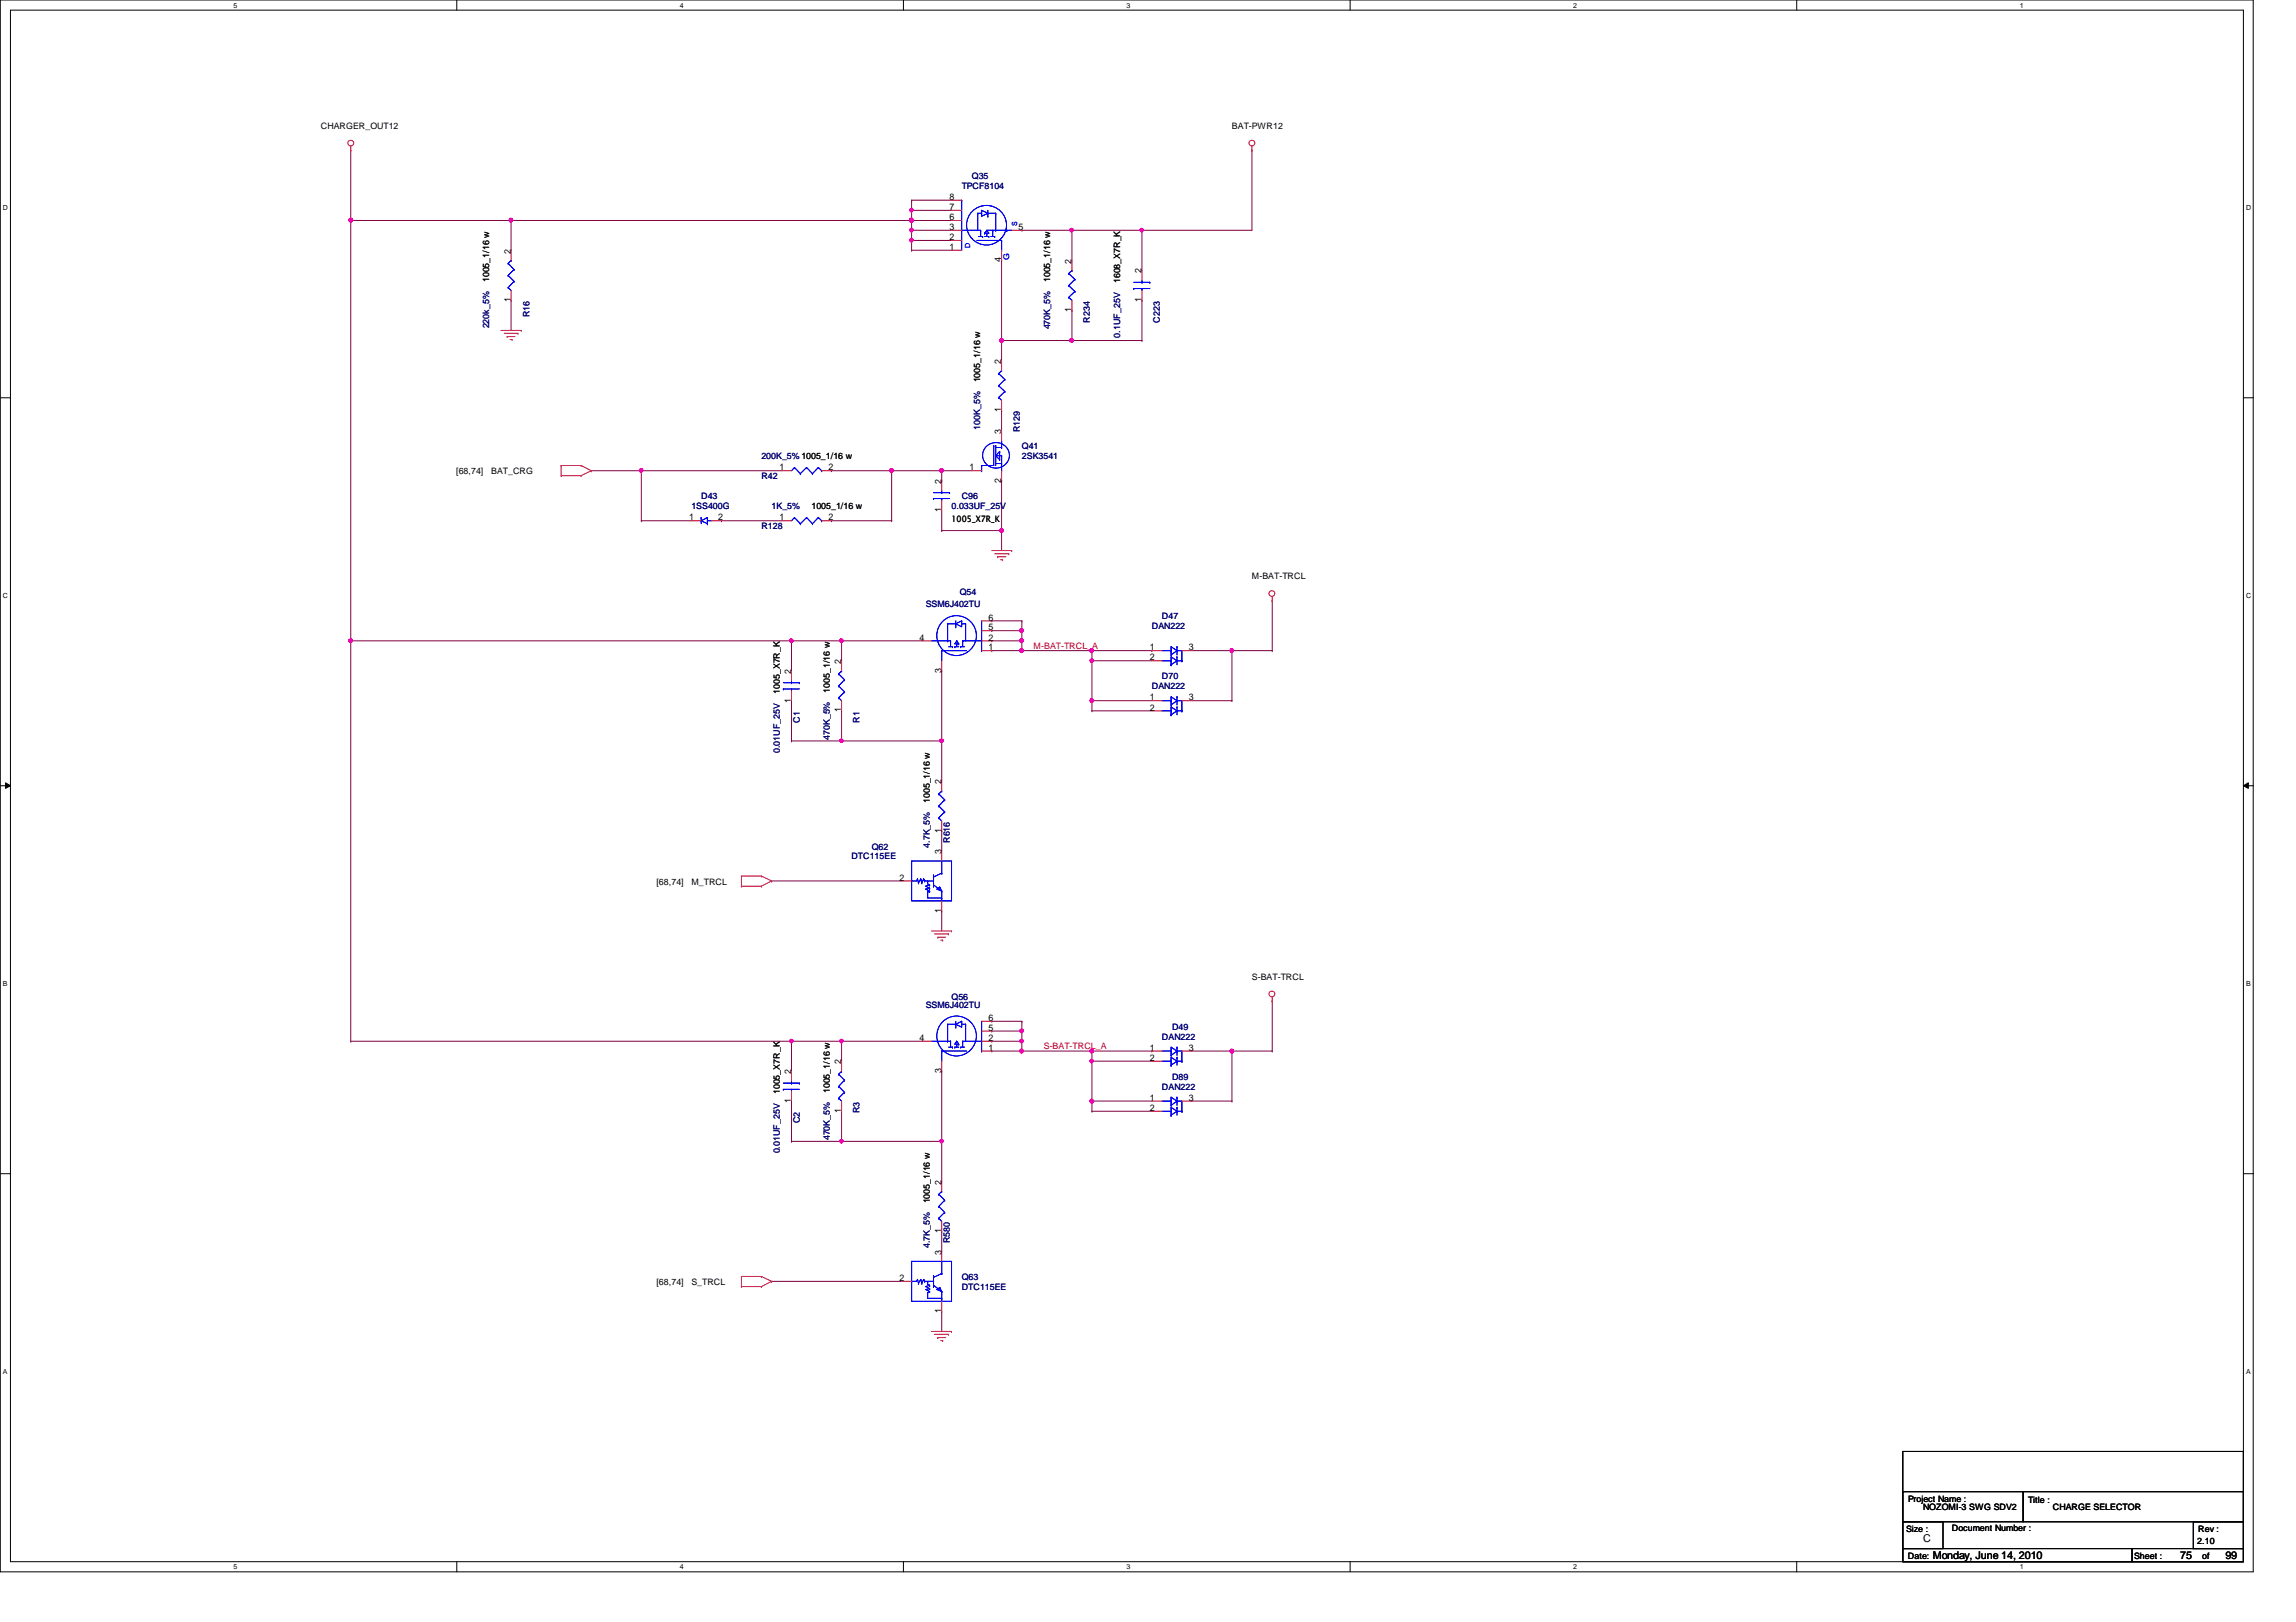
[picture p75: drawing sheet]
<svg xmlns="http://www.w3.org/2000/svg" width="297mm" height="210mm" viewBox="0 0 297 210" stroke-linecap="round" stroke-linejoin="round" font-family="sans-serif">
<defs><g id="words">
<g font-size="1.4">
<text x="248.8" y="199.5">C</text>
<text x="250.1" y="201.7">Monday, June 14, 2010</text>
<text x="282.1" y="201.7">75</text>
<text x="287.9" y="201.7">99</text>
</g>
<g font-size="1.2">
<text x="122.8" y="25.9">8</text>
<text x="122.8" y="27.2">7</text>
<text x="122.8" y="29.8">3</text>
<text x="122.8" y="28.5">6</text>
<text x="131.8" y="29.8">5</text>
<text x="66.1" y="32.8" transform="rotate(-90 66.1 32.8)">2</text>
<text x="122.8" y="31.1">2</text>
<text x="122.8" y="32.3">1</text>
<text x="129.5" y="33.9" transform="rotate(-90 129.5 33.9)">4</text>
<text x="138.6" y="34.1" transform="rotate(-90 138.6 34.1)">2</text>
<text x="147.7" y="35.4" transform="rotate(-90 147.7 35.4)">2</text>
<text x="66.1" y="39.1" transform="rotate(-90 66.1 39.1)">1</text>
<text x="138.6" y="40.4" transform="rotate(-90 138.6 40.4)">1</text>
<text x="147.7" y="39.1" transform="rotate(-90 147.7 39.1)">1</text>
<text x="129.5" y="47.1" transform="rotate(-90 129.5 47.1)">2</text>
<text x="129.5" y="53.3" transform="rotate(-90 129.5 53.3)">1</text>
<text x="129.5" y="56.1" transform="rotate(-90 129.5 56.1)">3</text>
<text x="100.8" y="60.9">1</text>
<text x="107.2" y="60.9">2</text>
<text x="121.8" y="62.6" transform="rotate(-90 121.8 62.6)">2</text>
<text x="125.4" y="60.9">1</text>
<text x="129.5" y="62.4" transform="rotate(-90 129.5 62.4)">2</text>
<text x="89.2" y="67.4">1</text>
<text x="92.9" y="67.4">2</text>
<text x="100.8" y="67.4">1</text>
<text x="107.2" y="67.4">2</text>
<text x="121.8" y="66.3" transform="rotate(-90 121.8 66.3)">1</text>
<text x="119" y="82.9">4</text>
<text x="127.9" y="81.6">5</text>
<text x="127.9" y="82.9">2</text>
<text x="127.9" y="80.3">6</text>
<text x="102.4" y="87.2" transform="rotate(-90 102.4 87.2)">2</text>
<text x="108.8" y="85.9" transform="rotate(-90 108.8 85.9)">2</text>
<text x="121.8" y="87" transform="rotate(-90 121.8 87)">3</text>
<text x="127.9" y="84.2">1</text>
<text x="148.8" y="84.2">1</text>
<text x="148.8" y="85.5">2</text>
<text x="153.8" y="84.2">3</text>
<text x="102.4" y="90.9" transform="rotate(-90 102.4 90.9)">1</text>
<text x="108.8" y="92.2" transform="rotate(-90 108.8 92.2)">1</text>
<text x="148.8" y="90.6">1</text>
<text x="148.8" y="91.9">2</text>
<text x="153.8" y="90.6">3</text>
<text x="121.8" y="101.5" transform="rotate(-90 121.8 101.5)">2</text>
<text x="121.8" y="107.8" transform="rotate(-90 121.8 107.8)">1</text>
<text x="116.4" y="114">2</text>
<text x="121.8" y="110.5" transform="rotate(-90 121.8 110.5)">3</text>
<text x="121.8" y="118.1" transform="rotate(-90 121.8 118.1)">1</text>
<text x="108.8" y="137.8" transform="rotate(-90 108.8 137.8)">2</text>
<text x="119" y="134.7">4</text>
<text x="127.9" y="133.4">5</text>
<text x="127.9" y="136">1</text>
<text x="127.9" y="134.7">2</text>
<text x="127.9" y="132.1">6</text>
<text x="148.8" y="136">1</text>
<text x="148.8" y="137.3">2</text>
<text x="153.8" y="136">3</text>
<text x="102.4" y="142.7" transform="rotate(-90 102.4 142.7)">1</text>
<text x="102.4" y="139" transform="rotate(-90 102.4 139)">2</text>
<text x="121.8" y="138.9" transform="rotate(-90 121.8 138.9)">3</text>
<text x="148.8" y="142.5">1</text>
<text x="148.8" y="143.8">2</text>
<text x="153.8" y="142.5">3</text>
<text x="108.8" y="144" transform="rotate(-90 108.8 144)">1</text>
<text x="121.8" y="153.3" transform="rotate(-90 121.8 153.3)">2</text>
<text x="121.8" y="159.6" transform="rotate(-90 121.8 159.6)">1</text>
<text x="116.4" y="165.8">2</text>
<text x="121.8" y="162.3" transform="rotate(-90 121.8 162.3)">3</text>
<text x="121.8" y="169.9" transform="rotate(-90 121.8 169.9)">1</text>
</g>
<g font-size="1.1">
<text x="41.5" y="16.7">CHARGER_OUT12</text>
<text x="159.4" y="16.7">BAT-PWR12</text>
<text x="63.3" y="36.5" transform="rotate(-90 63.3 36.5)">1005_1/16 w</text>
<text x="135.8" y="36.5" transform="rotate(-90 135.8 36.5)">1005_1/16 w</text>
<text x="144.9" y="36.7" transform="rotate(-90 144.9 36.7)">1608_X7R_K</text>
<text x="126.8" y="49.5" transform="rotate(-90 126.8 49.5)">1005_1/16 w</text>
<text x="59" y="61.3">[68,74]</text>
<text x="63.5" y="61.3">BAT_CRG</text>
<text x="105" y="65.9">1005_1/16 w</text>
<text x="123.1" y="67.5">1005_X7R_K</text>
<text x="162" y="75">M-BAT-TRCL</text>
<text x="100.9" y="89.8" transform="rotate(-90 100.9 89.8)">1005_X7R_K</text>
<text x="107.4" y="89.7" transform="rotate(-90 107.4 89.7)">1005_1/16 w</text>
<text x="120.3" y="103.9" transform="rotate(-90 120.3 103.9)">1005_1/16 w</text>
<text x="84.9" y="114.5">[68,74]</text>
<text x="89.4" y="114.5">M_TRCL</text>
<text x="162" y="126.8">S-BAT-TRCL</text>
<text x="100.9" y="141.6" transform="rotate(-90 100.9 141.6)">1005_X7R_K</text>
<text x="107.4" y="141.5" transform="rotate(-90 107.4 141.5)">1005_1/16 w</text>
<text x="120.3" y="155.7" transform="rotate(-90 120.3 155.7)">1005_1/16 w</text>
<text x="84.9" y="166.3">[68,74]</text>
<text x="89.4" y="166.3">S_TRCL</text>
<text x="246.8" y="194.4">Project Name :</text>
<text x="248.8" y="195.4">NOZOMI-3 SWG SDV2</text>
<text x="262.4" y="194.5">Title :</text>
<text x="265.6" y="195.4">CHARGE SELECTOR</text>
<text x="246.6" y="198.3">Size :</text>
<text x="246.8" y="201.8">Date:</text>
<text x="252.5" y="198.2">Document Number :</text>
<text x="276.1" y="201.8">Sheet :</text>
<text x="284.3" y="199.8">2.10</text>
<text x="284.4" y="198.3">Rev :</text>
<text x="284.9" y="201.8">of</text>
</g>
<g font-size="1.1" fill="#000080">
<text x="125.7" y="23.2">Q35</text>
<text x="124.4" y="24.4">TPCF8104</text>
<text x="68.5" y="41.1" transform="rotate(-90 68.5 41.1)">R16</text>
<text x="141" y="41.7" transform="rotate(-90 141 41.7)">R234</text>
<text x="150.1" y="41.7" transform="rotate(-90 150.1 41.7)">C223</text>
<text x="63.3" y="42.5" transform="rotate(-90 63.3 42.5)">220k_5%</text>
<text x="135.8" y="42.6" transform="rotate(-90 135.8 42.6)">470K_5%</text>
<text x="144.9" y="43.7" transform="rotate(-90 144.9 43.7)">0.1UF_25V</text>
<text x="98.5" y="59.4">200K_5% 1005_1/16 w</text>
<text x="126.8" y="55.6" transform="rotate(-90 126.8 55.6)">100K_5%</text>
<text x="131.9" y="56" transform="rotate(-90 131.9 56)">R129</text>
<text x="132.2" y="58.1">Q41</text>
<text x="132.2" y="59.4">2SK3541</text>
<text x="89.4" y="65.9">1SS400G</text>
<text x="90.7" y="64.6">D43</text>
<text x="98.5" y="62">R42</text>
<text x="99.8" y="65.9">1K_5%</text>
<text x="123.1" y="65.9">0.033UF_25V</text>
<text x="124.4" y="64.6">C96</text>
<text x="98.5" y="68.5">R128</text>
<text x="124.2" y="77">Q54</text>
<text x="119.8" y="78.6">SSM6J402TU</text>
<text x="149" y="81.4">DAN222</text>
<text x="150.3" y="80.1">D47</text>
<text x="149" y="89.2">DAN222</text>
<text x="150.3" y="87.9">D70</text>
<text x="103.5" y="93.6" transform="rotate(-90 103.5 93.6)">C1</text>
<text x="107.4" y="95.8" transform="rotate(-90 107.4 95.8)">470K_5%</text>
<text x="111.2" y="93.6" transform="rotate(-90 111.2 93.6)">R1</text>
<text x="100.9" y="97.5" transform="rotate(-90 100.9 97.5)">0.01UF_25V</text>
<text x="110.1" y="111.2">DTC115EE</text>
<text x="112.8" y="109.9">Q62</text>
<text x="120.3" y="109.7" transform="rotate(-90 120.3 109.7)">4.7K_5%</text>
<text x="122.9" y="109.1" transform="rotate(-90 122.9 109.1)">R616</text>
<text x="119.8" y="130.4">SSM6J402TU</text>
<text x="123.1" y="129.4">Q56</text>
<text x="150.3" y="134.5">DAN222</text>
<text x="151.6" y="133.3">D49</text>
<text x="150.3" y="141">DAN222</text>
<text x="151.6" y="139.7">D89</text>
<text x="100.9" y="149.3" transform="rotate(-90 100.9 149.3)">0.01UF_25V</text>
<text x="103.5" y="145.4" transform="rotate(-90 103.5 145.4)">C2</text>
<text x="107.4" y="147.6" transform="rotate(-90 107.4 147.6)">470K_5%</text>
<text x="111.2" y="144.1" transform="rotate(-90 111.2 144.1)">R3</text>
<text x="120.3" y="161.5" transform="rotate(-90 120.3 161.5)">4.7K_5%</text>
<text x="122.9" y="160.9" transform="rotate(-90 122.9 160.9)">R580</text>
<text x="124.4" y="165.7">Q63</text>
<text x="124.4" y="166.9">DTC115EE</text>
</g>
<g font-size="1.1" fill="#f00">
<text x="133.7" y="83.9">M-BAT-TRCL_A</text>
<text x="135" y="135.8">S-BAT-TRCL_A</text>
</g>
<text font-size="1" fill="#00f" x="130.6" y="33.7" transform="rotate(-90 130.6 33.7)">G</text>
<g font-size=".9">
<text x="30.2" y="1">5</text>
<text x="88" y="1">4</text>
<text x="145.8" y="1">3</text>
<text x="203.5" y="1">2</text>
<text x="261.3" y="1">1</text>
<text x=".4" y="27.2">D</text>
<text x="290.6" y="27.2">D</text>
<text x=".4" y="77.3">C</text>
<text x="290.6" y="77.3">C</text>
<text x=".4" y="127.6">B</text>
<text x="290.6" y="127.6">B</text>
<text x=".4" y="177.8">A</text>
<text x="290.6" y="177.8">A</text>
<text x="30.2" y="203.1">5</text>
<text x="88" y="203.1">4</text>
<text x="145.8" y="203.1">3</text>
<text x="203.5" y="203.1">2</text>
<text x="261.3" y="203.1">1</text>
</g>
<g font-size=".9" fill="#00f">
<text x="131.6" y="29.3" transform="rotate(-90 131.6 29.3)">S</text>
<text x="125.5" y="32.1" transform="rotate(-90 125.5 32.1)">D</text>
</g>
</g></defs>
<path d="M0 0h291.5v203.4h-291.5zM1.4 1.3h288.8v200.8h-288.8z" fill="none" stroke="#000" stroke-width=".13"/>
<g fill="#fff">
<path d="M30.2 .2h.5v1h-.5z"/>
<path d="M30.2 202.3h.5v1h-.5z"/>
</g>
<path d="M59.1 0v1.3M59.1 202.1v1.3" fill="none" stroke="#000" stroke-width=".13"/>
<g fill="#fff">
<path d="M88 .2h.5v1h-.5z"/>
<path d="M88 202.3h.5v1h-.5z"/>
</g>
<path d="M116.9 0v1.3M116.9 202.1v1.3" fill="none" stroke="#000" stroke-width=".13"/>
<g fill="#fff">
<path d="M145.8 .2h.5v1h-.5z"/>
<path d="M145.8 202.3h.5v1h-.5z"/>
</g>
<path d="M174.7 0v1.3M174.7 202.1v1.3" fill="none" stroke="#000" stroke-width=".13"/>
<g fill="#fff">
<path d="M203.5 .2h.5v1h-.5z"/>
<path d="M203.5 202.3h.5v1h-.5z"/>
</g>
<path d="M232.4 0v1.3M232.4 202.1v1.3" fill="none" stroke="#000" stroke-width=".13"/>
<g fill="#fff">
<path d="M261.3 .2h.5v1h-.5z"/>
<path d="M261.3 202.3h.5v1h-.5z"/>
<path d="M.4 26.4h.6v1h-.6z"/>
<path d="M290.6 26.4h.6v1h-.6z"/>
<path d="M.4 76.5h.6v1.1h-.6z"/>
<path d="M290.6 76.5h.6v1.1h-.6z"/>
</g>
<path d="M0 51.5h1.4M290.2 51.5h1.3" fill="none" stroke="#000" stroke-width=".13"/>
<g fill="#fff">
<path d="M.4 126.7h.6v1.1h-.6z"/>
<path d="M290.6 126.7h.6v1.1h-.6z"/>
</g>
<path d="M0 101.7h1.4M.7 101.3l.7 .4-.7 .3zM290.2 101.7l.7-.4v.7zM290.2 101.7h1.3" fill="none" stroke="#000" stroke-width=".13"/>
<path d="M.7 101.3l.7 .4-.7 .3zM290.2 101.7l.7-.4v.7z" fill="#000"/>
<g fill="#fff">
<path d="M.4 177h.5v1h-.5z"/>
<path d="M290.6 177h.5v1h-.5z"/>
</g>
<path d="M0 151.9h1.4M290.2 151.9h1.3" fill="none" stroke="#000" stroke-width=".13"/>
<path d="M117.9 28.5h.1M117.9 28.5h5.2" fill="none" stroke="#800040" stroke-width=".13"/>
<path d="M117.7 28.3l.2-.1 .2 .1v.4h-.2h-.2z" fill-rule="evenodd" fill="#f0f"/>
<path d="M117.7 28.3l.2-.1 .2 .1v.4h-.2h-.2z" fill="none" stroke="#f0f" stroke-width=".13"/>
<path d="M45.4 19.4h.1M45.4 19.4v9.1M147.7 29.8h.1M147.7 29.8h14.3" fill="none" stroke="#800040" stroke-width=".13"/>
<path d="M147.5 29.6h.4l.1 .2-.1 .1-.2 .1-.2-.1z" fill-rule="evenodd" fill="#f0f"/>
<path d="M147.5 29.6h.4l.1 .2-.1 .1-.2 .1-.2-.1z" fill="none" stroke="#f0f" stroke-width=".13"/>
<path d="M162 19.4h.1M162 19.4v10.4M117.9 25.9h.1M117.9 27.2h.1M117.9 32.4h.1M117.9 25.9h5.2M117.9 27.2v1.3M117.9 32.4h5.2M117.9 27.2h5.2M138.7 29.8h.1M138.7 29.8v3.9" fill="none" stroke="#800040" stroke-width=".13"/>
<path d="M117.7 27h.4v.2v.2h-.2h-.2z" fill-rule="evenodd" fill="#f0f"/>
<path d="M117.7 27h.4v.2v.2h-.2h-.2z" fill="none" stroke="#f0f" stroke-width=".13"/>
<path d="M117.9 29.8h.1M117.9 29.8h5.2" fill="none" stroke="#800040" stroke-width=".13"/>
<path d="M117.7 29.6h.4v.2v.1l-.2 .1-.2-.1z" fill-rule="evenodd" fill="#f0f"/>
<path d="M117.7 29.6h.4v.2v.1l-.2 .1-.2-.1z" fill="none" stroke="#f0f" stroke-width=".13"/>
<path d="M117.9 29.8h.1M117.9 31.1h.1M117.9 29.8v1.3M117.9 31.1h5.2" fill="none" stroke="#800040" stroke-width=".13"/>
<path d="M117.7 30.9h.4v.2v.1l-.2 .1-.2-.1z" fill-rule="evenodd" fill="#f0f"/>
<path d="M117.7 30.9h.4v.2v.1l-.2 .1-.2-.1z" fill="none" stroke="#f0f" stroke-width=".13"/>
<path d="M66.1 28.5h.1M66.1 28.5h51.8M117.9 31.1h.1M117.9 31.1v1.3" fill="none" stroke="#800040" stroke-width=".13"/>
<path d="M65.9 28.3l.2-.1 .2 .1v.4h-.2h-.2z" fill-rule="evenodd" fill="#f0f"/>
<path d="M65.9 28.3l.2-.1 .2 .1v.4h-.2h-.2z" fill="none" stroke="#f0f" stroke-width=".13"/>
<path d="M129.6 44.1h.1M129.6 44.1v2.6" fill="none" stroke="#800040" stroke-width=".13"/>
<circle cx="129.6" cy="44" r=".25" fill="#f0f"/>
<circle cx="129.6" cy="44" r=".25" fill="none" stroke="#f0f" stroke-width=".13"/>
<path d="M129.6 44.1h.1M138.7 40.2h.1M138.7 40.2v3.9h-9.1" fill="none" stroke="#800040" stroke-width=".13"/>
<circle cx="138.6" cy="44" r=".25" fill="#f0f"/>
<circle cx="138.6" cy="44" r=".25" fill="none" stroke="#f0f" stroke-width=".13"/>
<path d="M129.6 33.7h.1M129.6 33.7v10.4M129.6 53.1h.1M129.6 53.1v2.6M129.6 68.7h.1M129.6 68.7v2.5" fill="none" stroke="#800040" stroke-width=".13"/>
<circle cx="129.6" cy="68.6" r=".25" fill="#f0f"/>
<circle cx="129.6" cy="68.6" r=".25" fill="none" stroke="#f0f" stroke-width=".13"/>
<path d="M117.9 28.5h.1M117.9 28.5v1.3" fill="none" stroke="#800040" stroke-width=".13"/>
<path d="M117.7 28.3l.2-.1 .2 .1v.4h-.2h-.2z" fill-rule="evenodd" fill="#f0f"/>
<path d="M117.7 28.3l.2-.1 .2 .1v.4h-.2h-.2z" fill="none" stroke="#f0f" stroke-width=".13"/>
<g fill="none" stroke="#800040" stroke-width=".13">
<path d="M45.4 28.5h.1M45.4 28.5h20.7M66.1 38.9h.1M66.1 28.5h.1M66.1 28.5v3.9M66.1 38.9v3.9M117.9 25.9h.1M117.9 25.9v1.3M115.4 60.9h.1M115.4 60.9h10.3M121.8 60.9h.1M121.8 62.2h.1"/>
<path d="M121.8 68.7h.1M121.8 60.9v1.3M121.8 66.1v2.6M121.8 68.7h7.8M129.6 68.7h.1M129.6 62.2h.1M129.6 62.2v6.5"/>
</g>
<path d="M121.6 60.7l.2-.1 .2 .1v.3l-.2 .1-.2-.1z" fill-rule="evenodd" fill="#f0f"/>
<path d="M121.6 60.7l.2-.1 .2 .1v.3l-.2 .1-.2-.1z" fill="none" stroke="#f0f" stroke-width=".13"/>
<path d="M115.4 67.4h.1M115.4 60.9v6.5" fill="none" stroke="#800040" stroke-width=".13"/>
<path d="M115.2 60.7l.1-.1 .2 .1v.3l-.2 .1-.1-.1z" fill-rule="evenodd" fill="#f0f"/>
<path d="M115.2 60.7l.1-.1 .2 .1v.3l-.2 .1-.1-.1z" fill="none" stroke="#f0f" stroke-width=".13"/>
<path d="M83 60.9h.1M83 60.9h18.1M93.3 67.4h.1M93.3 67.4h7.8M107.6 67.4h.1M107.6 60.9h.1M107.6 67.4h7.8M107.6 60.9h7.8" fill="none" stroke="#800040" stroke-width=".13"/>
<path d="M82.8 60.7l.1-.1 .2 .1v.3l-.2 .1-.1-.1z" fill-rule="evenodd" fill="#f0f"/>
<path d="M82.8 60.7l.1-.1 .2 .1v.3l-.2 .1-.1-.1z" fill="none" stroke="#f0f" stroke-width=".13"/>
<g fill="none" stroke="#800040" stroke-width=".13">
<path d="M76.5 60.9h.1M76.5 60.9h6.5M83 67.4h.1M83 60.9h.1M83 67.4h6.4M83 60.9v6.5M164.6 77.7h.1M164.6 77.7v6.5M108.9 82.9h.1M108.9 82.9h10.3M132.2 84.2h.1M132.2 84.2h9.1"/>
<path d="M141.3 90.7h.1M141.3 90.7v1.3M99.8 114h.1M99.8 114h16.8M121.8 117.9h.1M121.8 117.9v2.6"/>
</g>
<path d="M108.7 82.7h.3l.1 .2-.1 .2h-.2h-.1z" fill-rule="evenodd" fill="#f0f"/>
<path d="M108.7 82.7h.3l.1 .2-.1 .2h-.2h-.1z" fill="none" stroke="#f0f" stroke-width=".13"/>
<path d="M121.8 95.9h.1M121.8 95.9v5.1" fill="none" stroke="#800040" stroke-width=".13"/>
<path d="M121.6 95.7h.4v.1v.2l-.2 .1-.2-.1z" fill-rule="evenodd" fill="#f0f"/>
<path d="M121.6 95.7h.4v.1v.2l-.2 .1-.2-.1z" fill="none" stroke="#f0f" stroke-width=".13"/>
<path d="M132.2 82.9h.1M132.2 82.9v1.3M121.8 107.5h.1M121.8 107.5v2.6" fill="none" stroke="#800040" stroke-width=".13"/>
<circle cx="132.2" cy="82.9" r=".25" fill="#f0f"/>
<circle cx="132.2" cy="82.9" r=".25" fill="none" stroke="#f0f" stroke-width=".13"/>
<path d="M128.3 80.3h.1M128.3 81.6h.1M128.3 80.3h3.9M128.3 81.6h3.9" fill="none" stroke="#800040" stroke-width=".13"/>
<circle cx="132.2" cy="81.6" r=".25" fill="#f0f"/>
<circle cx="132.2" cy="81.6" r=".25" fill="none" stroke="#f0f" stroke-width=".13"/>
<path d="M128.3 82.9h.1M128.3 84.2h.1M128.3 84.2h3.9M132.2 80.3h.1M132.2 81.6h.1M132.2 80.3v2.6h-3.9" fill="none" stroke="#800040" stroke-width=".13"/>
<circle cx="132.2" cy="84.2" r=".26" fill="#f0f"/>
<circle cx="132.2" cy="84.2" r=".26" fill="none" stroke="#f0f" stroke-width=".13"/>
<path d="M102.4 82.9h.1M102.4 82.9h6.5M108.9 82.9h.1M108.9 82.9v2.6" fill="none" stroke="#800040" stroke-width=".13"/>
<path d="M102.2 82.7h.3l.1 .2-.1 .2h-.1h-.2z" fill-rule="evenodd" fill="#f0f"/>
<path d="M102.2 82.7h.3l.1 .2-.1 .2h-.1h-.2z" fill="none" stroke="#f0f" stroke-width=".13"/>
<path d="M45.4 82.9h.1M45.4 82.9h57M102.4 82.9h.1M102.4 95.9h.1M102.4 82.9v3.9M102.4 90.7v5.2M102.4 95.9h6.5M108.9 95.9h.1" fill="none" stroke="#800040" stroke-width=".13"/>
<path d="M108.7 95.7h.3l.1 .1-.1 .2-.2 .1-.1-.1z" fill-rule="evenodd" fill="#f0f"/>
<path d="M108.7 95.7h.3l.1 .1-.1 .2-.2 .1-.1-.1z" fill="none" stroke="#f0f" stroke-width=".13"/>
<path d="M108.9 95.9h.1M108.9 92v3.9M108.9 95.9h12.9M121.8 95.9h.1M121.8 86.8h.1M121.8 86.8v9.1M141.3 84.2h7.7M149 84.2h.1" fill="none" stroke="#800040" stroke-width=".13"/>
<path d="M141.1 84l.1-.1 .2 .2v.3l-.2 .1-.1-.1z" fill-rule="evenodd" fill="#f0f"/>
<path d="M141.1 84l.1-.1 .2 .2v.3l-.2 .1-.1-.1z" fill="none" stroke="#f0f" stroke-width=".13"/>
<path d="M141.3 85.5h.1M141.3 85.5h7.7" fill="none" stroke="#800040" stroke-width=".13"/>
<path d="M141.1 85.3h.3l.1 .2-.1 .1-.2 .1-.1-.1z" fill-rule="evenodd" fill="#f0f"/>
<path d="M141.1 85.3h.3l.1 .2-.1 .1-.2 .1-.1-.1z" fill="none" stroke="#f0f" stroke-width=".13"/>
<path d="M141.3 84.2h.1M141.3 92h.1M141.3 90.7h.1M141.3 84.2v1.3M141.3 92h7.7M141.3 90.7h7.7" fill="none" stroke="#800040" stroke-width=".13"/>
<path d="M141.1 90.5l.1-.1 .2 .1v.4h-.2h-.1z" fill-rule="evenodd" fill="#f0f"/>
<path d="M141.1 90.5l.1-.1 .2 .1v.4h-.2h-.1z" fill="none" stroke="#f0f" stroke-width=".13"/>
<path d="M141.3 85.5h.1M141.3 85.5v5.2M154.2 84.2h5.2M159.4 84.2h.1" fill="none" stroke="#800040" stroke-width=".13"/>
<path d="M159.2 84l.1-.1 .3 .2-.1 .3-.2 .1-.1-.1z" fill-rule="evenodd" fill="#f0f"/>
<path d="M159.2 84l.1-.1 .3 .2-.1 .3-.2 .1-.1-.1z" fill="none" stroke="#f0f" stroke-width=".13"/>
<path d="M154.2 90.7h5.2M159.4 90.7h.1M159.4 84.2h.1M159.4 84.2h5.2M159.4 84.2v6.5M164.6 84.2h.1M141.3 136h7.7M149 136h.1" fill="none" stroke="#800040" stroke-width=".13"/>
<path d="M141.1 135.8h.1l.2 .1v.3l-.2 .1-.1-.1z" fill-rule="evenodd" fill="#f0f"/>
<path d="M141.1 135.8h.1l.2 .1v.3l-.2 .1-.1-.1z" fill="none" stroke="#f0f" stroke-width=".13"/>
<path d="M141.3 137.3h.1M141.3 137.3h7.7" fill="none" stroke="#800040" stroke-width=".13"/>
<path d="M141.1 137.1h.3l.1 .2-.1 .2h-.2h-.1z" fill-rule="evenodd" fill="#f0f"/>
<path d="M141.1 137.1h.3l.1 .2-.1 .2h-.2h-.1z" fill="none" stroke="#f0f" stroke-width=".13"/>
<path d="M141.3 136h.1M141.3 136v1.3M141.3 143.8h.1M141.3 142.5h.1M141.3 143.8h7.7M141.3 142.5h7.7" fill="none" stroke="#800040" stroke-width=".13"/>
<path d="M141.1 142.3l.1-.1 .2 .2v.3h-.2h-.1z" fill-rule="evenodd" fill="#f0f"/>
<path d="M141.1 142.3l.1-.1 .2 .2v.3h-.2h-.1z" fill="none" stroke="#f0f" stroke-width=".13"/>
<path d="M141.3 137.3h.1M141.3 137.3v5.2M154.2 136h5.2M159.4 136h.1" fill="none" stroke="#800040" stroke-width=".13"/>
<path d="M159.2 135.8h.1l.3 .1-.1 .3-.2 .1-.1-.1z" fill-rule="evenodd" fill="#f0f"/>
<path d="M159.2 135.8h.1l.3 .1-.1 .3-.2 .1-.1-.1z" fill="none" stroke="#f0f" stroke-width=".13"/>
<path d="M132.2 134.7h.1M132.2 134.7v1.3M159.4 136h.1M159.4 136h5.2M159.4 136v6.5M164.6 136h.1M154.2 142.5h5.2M159.4 142.5h.1" fill="none" stroke="#800040" stroke-width=".13"/>
<circle cx="132.2" cy="134.7" r=".25" fill="#f0f"/>
<circle cx="132.2" cy="134.7" r=".25" fill="none" stroke="#f0f" stroke-width=".13"/>
<path d="M128.3 132.2h.1M128.3 133.4h.1M128.3 132.2h3.9M128.3 133.4h3.9" fill="none" stroke="#800040" stroke-width=".13"/>
<circle cx="132.2" cy="133.4" r=".25" fill="#f0f"/>
<circle cx="132.2" cy="133.4" r=".25" fill="none" stroke="#f0f" stroke-width=".13"/>
<path d="M128.3 134.7h.1M128.3 136h.1M128.3 136h3.9M132.2 132.2h.1M132.2 133.4h.1M132.2 132.2v2.5h-3.9" fill="none" stroke="#800040" stroke-width=".13"/>
<circle cx="132.2" cy="136" r=".26" fill="#f0f"/>
<circle cx="132.2" cy="136" r=".26" fill="none" stroke="#f0f" stroke-width=".13"/>
<path d="M102.4 134.7h.1M102.4 134.7h6.5M108.9 134.7h.1M108.9 134.7v2.6" fill="none" stroke="#800040" stroke-width=".13"/>
<path d="M102.2 134.6h.3l.1 .1-.1 .2-.1 .1-.2-.1z" fill-rule="evenodd" fill="#f0f"/>
<path d="M102.2 134.6h.3l.1 .1-.1 .2-.1 .1-.2-.1z" fill="none" stroke="#f0f" stroke-width=".13"/>
<path d="M45.4 134.7h.1M45.4 134.7h57M102.4 134.7h.1M102.4 134.7v3.9M102.4 147.7h.1M102.4 142.5v5.2M102.4 147.7h6.5M108.9 147.7h.1" fill="none" stroke="#800040" stroke-width=".13"/>
<path d="M108.7 147.5h.3l.1 .2-.1 .1-.2 .1-.1-.1z" fill-rule="evenodd" fill="#f0f"/>
<path d="M108.7 147.5h.3l.1 .2-.1 .1-.2 .1-.1-.1z" fill="none" stroke="#f0f" stroke-width=".13"/>
<g fill="none" stroke="#800040" stroke-width=".13">
<path d="M108.9 134.7h.1M108.9 134.7h10.3M121.8 138.6h.1M121.8 138.6v9.1M132.2 136h.1M132.2 136h9.1M164.6 129.5h.1M164.6 129.5v6.5M108.9 147.7h.1M108.9 143.8v3.9M108.9 147.7h12.9M121.8 147.7h.1"/>
<path d="M141.3 142.5h.1M141.3 142.5v1.3M99.8 165.8h.1M99.8 165.8h16.8M121.8 169.7h.1M121.8 169.7v2.6"/>
</g>
<path d="M108.7 134.6h.3l.1 .1-.1 .2-.2 .1-.1-.1z" fill-rule="evenodd" fill="#f0f"/>
<path d="M108.7 134.6h.3l.1 .1-.1 .2-.2 .1-.1-.1z" fill="none" stroke="#f0f" stroke-width=".13"/>
<path d="M121.8 147.7h.1M121.8 147.7v5.2" fill="none" stroke="#800040" stroke-width=".13"/>
<path d="M121.6 147.5h.4v.2v.1l-.2 .1-.2-.1z" fill-rule="evenodd" fill="#f0f"/>
<path d="M121.6 147.5h.4v.2v.1l-.2 .1-.2-.1z" fill="none" stroke="#f0f" stroke-width=".13"/>
<path d="M45.4 28.5h.1M45.4 28.5v54.4M121.8 159.3h.1M121.8 159.3v2.6" fill="none" stroke="#800040" stroke-width=".13"/>
<circle cx="45.4" cy="28.5" r=".26" fill="#f0f"/>
<circle cx="45.4" cy="28.5" r=".26" fill="none" stroke="#f0f" stroke-width=".13"/>
<path d="M45.4 82.9h.1M45.4 82.9v51.8" fill="none" stroke="#800040" stroke-width=".13"/>
<circle cx="45.4" cy="82.9" r=".25" fill="#f0f"/>
<circle cx="45.4" cy="82.9" r=".25" fill="none" stroke="#f0f" stroke-width=".13"/>
<path d="M132.2 29.8h.1M132.2 29.8h15.5M138.7 29.8h.1M147.7 29.8h.1M147.7 29.8v5.2" fill="none" stroke="#800040" stroke-width=".13"/>
<circle cx="138.6" cy="29.8" r=".25" fill="#f0f"/>
<circle cx="138.6" cy="29.8" r=".25" fill="none" stroke="#f0f" stroke-width=".13"/>
<path d="M147.7 38.9h.1M147.7 38.9v5.2M138.7 44.1h9M147.7 44.1h.1" fill="none" stroke="#800040" stroke-width=".13"/>
<g fill="none" stroke="#f00" stroke-width=".13">
<path d="M45.4 19.4h.1M45.4 18.9v.5M162 19.4h.1M162 18.9v.5M66.1 32.4v1.3M66.1 37.6v1.3M123.1 25.9h1.3M123.1 27.2h1.3M123.1 29.8h1.3M123.1 28.5h1.3M123.1 31.1h1.3M123.1 32.4h1.3"/>
<path d="M129.6 32.4v1.3M130.9 29.8h1.3M138.7 33.7v1.3M138.7 38.9v1.3M147.7 35v1.3M147.7 37.6v1.3M64.8 42.8h2.6M65.2 43.1h1.8M65.6 43.6h.1M65.6 43.6h1M66 43.9h.2M66.2 43.9h.1"/>
<path d="M67 43.1h.1M67.4 42.8h.1M129.6 46.7v1.3M129.6 51.8v1.3M129.6 55.7v1.3M72.6 60.2h.1M72.6 61.6h.1M72.6 60.2h2.6M72.6 60.2v1.4M72.6 61.6h2.6M75.2 60.2h.1M75.2 61.6h.1"/>
<path d="M75.2 60.2l1.3 .7M76.5 60.9h.1M76.5 60.9l-1.3 .7M89.4 67.4h1.3M92 67.4h1.3M101.1 60.9h1.3M101.1 67.4h1.3M106.3 60.9h1.3M106.3 67.4h1.3M121.8 62.2v1.3M121.8 64.8v1.3M125.7 60.9h1.3"/>
<path d="M128.3 71.2h2.6M128.7 71.7h1.8M129.1 72.1h.1M129.1 72.1h1M129.5 72.4h.2M129.6 60.9v1.3M129.7 72.4h.1M130.5 71.7h.1M130.9 71.2h.1M164.6 77.7h.1M164.6 77.2v.5M102.4 86.8v1.3"/>
<path d="M102.4 89.4v1.3M108.9 85.5v1.3M108.9 90.7v1.3M119.2 82.9h1.3M121.8 85.5v1.3M127 84.2h1.3M127 81.6h1.3M127 82.9h1.3M127 80.3h1.3M149 84.2h1.3M149 85.5h1.3M149 90.7h1.3"/>
<path d="M149 92h1.3M152.9 84.2h1.3M152.9 90.7h1.3M95.9 113.4h.1M95.9 114.7h.1M95.9 113.4h2.6M95.9 113.4v1.3M95.9 114.7h2.6M98.5 113.4h.1M98.5 114.7h.1M98.5 113.4l1.3 .6M99.8 114h.1"/>
<path d="M99.8 114l-1.3 .7M116.6 114h1.3M121.8 101v1.4M121.8 106.3v1.2M121.8 110.1v1.3M121.8 116.6v1.3M102.4 138.6v1.3M108.9 137.3v1.3M119.2 134.7h1.3M120.5 120.5h2.6M120.9 120.9h1.8M121.3 121.3h.1"/>
<path d="M121.3 121.3h1M121.7 121.7h.3M121.8 137.3v1.3M122 121.7h.1M122.7 120.9h.1M123.1 120.5h.1M127 136h1.3M127 133.4h1.3M127 134.7h1.3M127 132.2h1.3M149 136h1.3M149 137.3h1.3"/>
<path d="M152.9 136h1.3M164.6 129.5h.1M164.6 129v.5M102.4 141.2v1.3M108.9 142.5v1.3M121.8 152.9v1.3M121.8 158.1v1.2M149 142.5h1.3M149 143.8h1.3M152.9 142.5h1.3M95.9 165.2h.1M95.9 166.5h.1"/>
<path d="M95.9 165.2v1.3M95.9 165.2h2.6M95.9 166.5h2.6M98.5 165.2h.1M98.5 166.5h.1M98.5 165.2l1.3 .6M99.8 165.8h.1M99.8 165.8l-1.3 .7M116.6 165.8h1.3M120.5 172.3h2.6M120.9 172.7h1.8M121.3 173.1h.1"/>
<path d="M121.3 173.1h1M121.7 173.5h.3M121.8 161.9v1.3M121.8 168.4v1.3M122 173.5h.1M122.7 172.7h.1M123.1 172.3h.1"/>
<circle cx="45.4" cy="18.5" r=".37"/>
<circle cx="162" cy="18.5" r=".37"/>
<circle cx="164.6" cy="76.8" r=".37"/>
<circle cx="164.6" cy="128.6" r=".37"/>
</g>
<path d="M246.2 196.9h5.2v3.5h-5.2zM246.2 193h15.5v3.9h-15.5zM246.2 187.8h44v14.3h-44zM261.7 193h28.5v3.9h-28.5zM283.8 196.9h6.4v3.5h-6.4zM246.2 200.4h29.6v1.7h-29.6zM275.8 200.4h14.4v1.7h-14.4z" fill="none" stroke="#000" stroke-width=".13"/>
<g fill="none" stroke="#00f" stroke-width=".13">
<path d="M65.7 37.2h.1M65.7 35.6h.1M65.7 34.1h.1M65.7 37.2l.4 .4M65.7 35.6l.8 .8M65.7 34.1l.8 .8M66.1 33.7h.1M66.1 33.7l-.4 .4M66.5 36.4h.1M66.5 34.9h.1M66.5 36.4l-.8 .8M66.5 34.9l-.8 .7"/>
<path d="M124.4 25.9h.1M124.4 29.8h.1M124.4 25.9v6.5M124.4 29.8h2.5M126.4 31.1h3.2M126.5 27.6h.1M126.5 27.6h.5M126.5 27.6v2.2M126.6 30.6h.5M126.9 29.8h.1M126.9 29.8v.8M127 27.2h.1"/>
<path d="M127 27.6h.1M127 27.2v.8l.8-.4M127 27.2l.8 .4M127.1 30.6h.1M127.4 30.2h.1M127.4 30.6h.5M127.7 29.8h.1M127.7 30.2h.1M127.7 29.8l.2 .4h-.5M127.7 29.8l-.3 .4M127.7 30.2v.4M127.7 29.8h3.2"/>
<path d="M127.8 28h.1M127.8 27.6h.1M127.8 27.2v.8M127.8 27.6h1M127.9 30.6h.1M128.2 30.6h.5M128.4 29.8h.1M128.4 29.8v.8M128.7 30.6h.1M128.8 29.8h.1M128.8 27.6h.1M128.8 27.6v2.2"/>
<path d="M129.6 31.1h.1M129.6 32.4h.1M129.6 31.1v1.3M130.3 29.8h.1M138.3 38.5h.1M138.3 37h.1M138.3 35.4h.1M138.3 38.5l.4 .4M138.3 37l.8 .7M138.3 35.4l.8 .8M138.7 35h.1M138.7 35l-.4 .4"/>
<path d="M139.1 37.7h.1M139.1 36.2h.1M139.1 37.7l-.8 .8M139.1 36.2l-.8 .8M146.7 37.3h.1M146.7 36.5h2.1M146.7 37.3h2.1M147.7 37.3h.1M147.7 36.5h.1M147.7 36.3v.2M147.7 37.3v.3M148.8 36.5h.1"/>
<path d="M127.6 57.8a1.68 1.68 0 0 1 2.6 .1 1.68 1.68 0 0 1-.5 2.4 1.68 1.68 0 0 1-2.2-.3 1.68 1.68 0 0 1 .1-2.2zM128.6 57.7h.1M128.6 57.7v2.5h-1.6M128.8 57.7h.1M128.8 57.7v2.5M128.8 60h.8M128.8 59h.8M128.8 57.9h.8M128.8 59l.5 .5M129.2 51.4h.1M129.2 49.9h.1M129.2 48.3h.1"/>
<path d="M129.2 51.4l.4 .4M129.2 49.9l.8 .8M129.2 48.3l.8 .8M129.3 58.4h.1M129.3 59.5h.1M129.3 58.4l-.5 .6M129.3 58.4v1.1M129.6 48h.1M129.6 60h.1M129.6 59h.1M129.6 57.9h.1M129.6 48l-.4 .3"/>
<path d="M129.6 57v.9M129.6 59v1.9M130 50.7h.1M130 49.1h.1M130 50.7l-.8 .7M130 49.1l-.8 .8M90.7 67.4h.1M90.7 67h.1M90.7 67.4l.8-.4v.8M90.7 67.4l.8 .4M90.7 67v.8M91.5 67.8h.1"/>
<path d="M91.5 67.4h.1M91.5 67.4h.5M102.8 67h.1M102.8 60.5h.1M102.8 67l-.4 .4M102.8 67l.7 .8M102.8 60.5l-.4 .4M102.8 60.5l.7 .8M103.5 67.8h.1M103.5 61.3h.1M104.3 67h.1M104.3 60.5h.1"/>
<path d="M104.3 67l-.8 .8M104.3 67l.8 .8M104.3 60.5l-.8 .8M104.3 60.5l.8 .8M105.1 67.8h.1M105.1 61.3h.1M105.9 67h.1M105.9 60.5h.1M105.9 67l-.8 .8M105.9 67l.4 .4M105.9 60.5l-.8 .8M105.9 60.5l.4 .4"/>
<path d="M106.3 67.4h.1M106.3 60.9h.1M120.8 64.5h.1M120.8 63.8h2M120.8 64.5h2M121.8 64.5h.1M121.8 63.8h.1M121.8 63.5v.3M121.8 64.5v.3M122.8 63.8h.1M127 60.2h.1M127 60.9h.1"/>
<path d="M127 60.2v.7M129.6 60.9h.1M101.3 89.2h.1M101.3 88.3h2.1M101.3 89.2h2.1M102.4 89.2h.1M102.4 88.3h.1M102.4 88.1v.2M102.4 89.2v.2M103.4 88.3h.1M108.5 90.3h.1M108.5 88.8h.1"/>
<path d="M108.5 87.2h.1M108.5 90.3l.4 .4M108.5 88.8l.8 .7M108.5 87.2l.8 .8M108.9 86.8h.1M108.9 86.8l-.4 .4M109.3 89.5h.1M109.3 88h.1M109.3 89.5l-.8 .8M109.3 88l-.8 .8M120.5 82.9h2.5M121.8 84.2h.1"/>
<path d="M121.8 84.2v1.3M121.8 84.2h3.2M122.6 80.7h.1M122.6 82.9h.1M122.6 80.7v2.2M122.6 80.7h1.1M122.7 83.7h.5M123 82.9h.1M123 82.9v.8M123.2 83.7h.1M123.5 83.7h.1M123.5 83.7h.5"/>
<path d="M123.7 80.7h.1M123.7 81.1h.1M123.7 80.3v.8M123.8 82.9h.1M123.8 83.3h.1M123.8 83.3v.4M123.8 82.9l.2 .4M123.8 82.9l-.3 .4h.5M124 83.3h.1M124.3 83.7h.1M124.3 83.7h.5M124.4 80.7h.1"/>
<path d="M124.4 80.3h.1M124.4 80.3v.8l-.7-.4M124.4 80.3l-.7 .4M124.4 80.7h.5M124.5 82.9h.1M124.5 82.9v.8M124.5 82.9h2.5M124.9 80.7h.1M124.9 80.7v2.2M127 84.2h.1M127 80.3v3.9M150.3 84.2h1.2"/>
<path d="M150.3 85.5h1.2M150.3 90.7h1.2M150.3 92h1.2M151.5 86h.1M151.5 84.8h.1M151.5 84.2h.1M151.5 85.5h.1M151.5 92.5h.1M151.5 91.2h.1M151.5 90.7h.1M151.5 92h.1M152.3 85h.1"/>
<path d="M152.3 84.2h.1M152.3 83.7h.1M152.3 85.5h.1M152.3 91.5h.1M152.3 90.7h.1M152.3 90.2h.1M152.3 92h.1M152.3 83.7v1.1M152.3 85v1M152.3 90.2v1M152.3 91.5v1M152.3 84.2l-.8-.5v1.1"/>
<path d="M152.3 85.5l-.8-.5v1M152.3 90.7l-.8-.5v1M152.3 92l-.8-.5v1M152.3 84.2h.6v1.3M152.3 90.7h.6v1.3M152.3 84.2l-.8 .6M152.3 85.5h.6M152.3 85.5l-.8 .5M152.3 90.7l-.8 .5M152.3 92h.6M152.3 92l-.8 .5M152.9 85.5h.1"/>
<path d="M152.9 92h.1M117.9 111.4h5.2v5.2h-5.2zM117.9 114h.1M118.7 113.7h.1M118.7 113.7l-.1 .3h-.7M118.7 113.7l.1 .6M118.8 114.3h.1M119.1 113.7h.1M119.1 113.7l-.3 .6M119.1 113.7l.1 .6M119.2 114.3h.1M119.5 113.7h.1"/>
<path d="M119.5 113.7l-.3 .6M119.5 113.7l.1 .3M119.6 114h.1M119.6 114h1.2M120 115.4h.1M120 114h.1M120 114v.4l.3 .1M120 115.4v.8h1.8M120.3 115.3h.1M120.3 114.9h.1M120.3 114.5h.1M120.3 114.9l-.5 .2 .5 .2"/>
<path d="M120.3 115.3l-.3 .1M120.3 114.5l-.5 .2 .5 .2M120.8 113.2h.1M120.8 114h.1M120.8 114.5h.1M120.8 113.2v1.6M120.8 114.5l1 .8M121.5 105.8h.1M121.5 104.3h.1M121.5 102.7h.1M121.5 105.8l.3 .5M121.5 104.3l.7 .8"/>
<path d="M121.5 102.7l.7 .8M121.6 114.8h.1M121.6 114.8l-.4 .3 .6 .2M121.6 114.8l.2 .5M121.8 102.4h.1M121.8 116.2h.1M121.8 115.3h.1M121.8 113h.1M121.8 111.4v1.6M121.8 115.3v1.3M121.8 102.4l-.3 .3M121.8 113l-1 .5"/>
<path d="M122.2 105.1h.1M122.2 103.5h.1M122.2 105.1l-.7 .7M122.2 103.5l-.7 .8M102.4 139.9v.3M108.5 139h.1M108.5 139l.8 .8M108.9 138.6h.1M108.9 138.6l-.4 .4M109.3 139.8h.1M109.3 139.8l-.8 .8M120.5 134.7h2.5"/>
<path d="M121.8 136h.1M121.8 136v1.3M121.8 136h3.2M122.6 132.5h.1M122.6 134.7h.1M122.6 132.5h1.1M122.6 132.5v2.2M122.7 135.5h.5M123 134.7h.1M123 134.7v.8M123.2 135.5h.1M123.5 135.5h.1"/>
<path d="M123.5 135.5h.5M123.7 132.5h.1M123.7 132.9h.1M123.7 132.2v.7M123.8 134.7h.1M123.8 135.1h.1M123.8 134.7l.2 .4M123.8 134.7l-.3 .4h.5M123.8 135.1v.4M124 135.1h.1M124.3 135.5h.1M124.3 135.5h.5"/>
<path d="M124.4 132.5h.1M124.4 132.2h.1M124.4 132.2v.7l-.7-.4M124.4 132.2l-.7 .3M124.4 132.5h.5M124.5 134.7h.1M124.5 134.7v.8M124.5 134.7h2.5M124.9 132.5h.1M124.9 132.5v2.2M127 136h.1M127 132.2v3.8"/>
<path d="M150.3 136h1.2M150.3 137.3h1.2M151.5 137.8h.1M151.5 136.6h.1M151.5 136h.1M151.5 137.3h.1M152.3 136.8h.1M152.3 136h.1M152.3 135.5h.1M152.3 137.3h.1M152.3 135.5v1.1M152.3 136.8v1"/>
<path d="M152.3 136l-.8-.5v1.1M152.3 137.3l-.8-.5v1M152.3 136h.6v1.3M152.3 136l-.8 .6M152.3 137.3h.6M152.3 137.3l-.8 .5M152.9 137.3h.1M101.3 141h.1M101.3 140.2h2.1M101.3 141h2.1M102.4 141h.1M102.4 140.2h.1"/>
<path d="M102.4 141v.2M103.4 140.2h.1M108.5 142.1h.1M108.5 140.6h.1M108.5 142.1l.4 .4M108.5 140.6l.8 .8M109.3 141.4h.1M109.3 141.4l-.8 .7M121.5 157.6h.1M121.5 156.1h.1M121.5 154.6h.1M121.5 157.6l.3 .5"/>
<path d="M121.5 156.1l.7 .8M121.5 154.6l.7 .7M121.8 154.2h.1M121.8 154.2l-.3 .4M122.2 156.9h.1M122.2 155.3h.1M122.2 156.9l-.7 .7M122.2 155.3l-.7 .8M150.3 142.5h1.2M150.3 143.8h1.2M151.5 144.3h.1M151.5 143h.1"/>
<path d="M151.5 142.5h.1M151.5 143.8h.1M152.3 143.3h.1M152.3 142.5h.1M152.3 142h.1M152.3 143.8h.1M152.3 142v1M152.3 143.3v1M152.3 142.5l-.8 .5M152.3 142.5l-.8-.5v1M152.3 143.8l-.8-.5v1M152.3 142.5h.6v1.3"/>
<path d="M152.3 143.8h.6M152.3 143.8l-.8 .5M152.9 143.8h.1M117.9 163.2h5.2v5.2h-5.2zM117.9 165.8h.1M118.7 165.6h.1M118.7 165.6l-.1 .2h-.7M118.7 165.6l.1 .5M118.8 166.1h.1M119.1 165.6h.1M119.1 165.6l-.3 .5M119.1 165.6l.1 .5"/>
<path d="M119.2 166.1h.1M119.5 165.6h.1M119.5 165.6l-.3 .5M119.5 165.6l.1 .2M119.6 165.8h.1M119.6 165.8h1.2M120 167.3h.1M120 165.8h.1M120 165.8v.4l.3 .1M120 167.3v.7h1.8M120.3 167.1h.1M120.3 166.8h.1"/>
<path d="M120.3 166.3h.1M120.3 166.8l-.5 .1 .5 .2M120.3 167.1l-.3 .2M120.3 166.3l-.5 .2 .5 .3M120.8 165.1h.1M120.8 165.8h.1M120.8 166.3h.1M120.8 165.1v1.5M120.8 166.3l1 .8M121.6 166.6h.1M121.6 166.6l-.4 .3 .6 .2M121.6 166.6l.2 .5"/>
<path d="M121.8 168h.1M121.8 167.1h.1M121.8 164.8h.1M121.8 164.8l-1 .5M121.8 163.2v1.6M121.8 167.1v1.3"/>
<circle cx="127.6" cy="29.1" r="2.57"/>
<circle cx="123.7" cy="82.2" r="2.57"/>
<circle cx="123.7" cy="134.1" r="2.57"/>
</g>
<path d="M117.7 28.3l.2-.1 .2 .1v.4h-.2h-.2z" fill-rule="evenodd" fill="#f0f"/>
<path d="M117.7 28.3l.2-.1 .2 .1v.4h-.2h-.2z" fill="none" stroke="#f0f" stroke-width=".13"/>
<path d="M147.5 29.6h.4l.1 .2-.1 .1-.2 .1-.2-.1z" fill-rule="evenodd" fill="#f0f"/>
<path d="M147.5 29.6h.4l.1 .2-.1 .1-.2 .1-.2-.1z" fill="none" stroke="#f0f" stroke-width=".13"/>
<path d="M117.7 27h.4v.2v.2h-.2h-.2z" fill-rule="evenodd" fill="#f0f"/>
<path d="M117.7 27h.4v.2v.2h-.2h-.2z" fill="none" stroke="#f0f" stroke-width=".13"/>
<path d="M117.7 29.6h.4v.2v.1l-.2 .1-.2-.1z" fill-rule="evenodd" fill="#f0f"/>
<path d="M117.7 29.6h.4v.2v.1l-.2 .1-.2-.1z" fill="none" stroke="#f0f" stroke-width=".13"/>
<path d="M117.7 30.9h.4v.2v.1l-.2 .1-.2-.1z" fill-rule="evenodd" fill="#f0f"/>
<path d="M117.7 30.9h.4v.2v.1l-.2 .1-.2-.1z" fill="none" stroke="#f0f" stroke-width=".13"/>
<path d="M65.9 28.3l.2-.1 .2 .1v.4h-.2h-.2z" fill-rule="evenodd" fill="#f0f"/>
<path d="M65.9 28.3l.2-.1 .2 .1v.4h-.2h-.2z" fill="none" stroke="#f0f" stroke-width=".13"/>
<circle cx="129.6" cy="44" r=".25" fill="#f0f"/>
<circle cx="129.6" cy="44" r=".25" fill="none" stroke="#f0f" stroke-width=".13"/>
<circle cx="138.6" cy="44" r=".25" fill="#f0f"/>
<circle cx="138.6" cy="44" r=".25" fill="none" stroke="#f0f" stroke-width=".13"/>
<circle cx="129.6" cy="68.6" r=".25" fill="#f0f"/>
<circle cx="129.6" cy="68.6" r=".25" fill="none" stroke="#f0f" stroke-width=".13"/>
<path d="M117.7 28.3l.2-.1 .2 .1v.4h-.2h-.2z" fill-rule="evenodd" fill="#f0f"/>
<path d="M117.7 28.3l.2-.1 .2 .1v.4h-.2h-.2z" fill="none" stroke="#f0f" stroke-width=".13"/>
<path d="M121.6 60.7l.2-.1 .2 .1v.3l-.2 .1-.2-.1z" fill-rule="evenodd" fill="#f0f"/>
<path d="M121.6 60.7l.2-.1 .2 .1v.3l-.2 .1-.2-.1z" fill="none" stroke="#f0f" stroke-width=".13"/>
<path d="M115.2 60.7l.1-.1 .2 .1v.3l-.2 .1-.1-.1z" fill-rule="evenodd" fill="#f0f"/>
<path d="M115.2 60.7l.1-.1 .2 .1v.3l-.2 .1-.1-.1z" fill="none" stroke="#f0f" stroke-width=".13"/>
<path d="M82.8 60.7l.1-.1 .2 .1v.3l-.2 .1-.1-.1z" fill-rule="evenodd" fill="#f0f"/>
<path d="M82.8 60.7l.1-.1 .2 .1v.3l-.2 .1-.1-.1z" fill="none" stroke="#f0f" stroke-width=".13"/>
<path d="M108.7 82.7h.3l.1 .2-.1 .2h-.2h-.1z" fill-rule="evenodd" fill="#f0f"/>
<path d="M108.7 82.7h.3l.1 .2-.1 .2h-.2h-.1z" fill="none" stroke="#f0f" stroke-width=".13"/>
<path d="M121.6 95.7h.4v.1v.2l-.2 .1-.2-.1z" fill-rule="evenodd" fill="#f0f"/>
<path d="M121.6 95.7h.4v.1v.2l-.2 .1-.2-.1z" fill="none" stroke="#f0f" stroke-width=".13"/>
<circle cx="132.2" cy="82.9" r=".25" fill="#f0f"/>
<circle cx="132.2" cy="82.9" r=".25" fill="none" stroke="#f0f" stroke-width=".13"/>
<circle cx="132.2" cy="81.6" r=".25" fill="#f0f"/>
<circle cx="132.2" cy="81.6" r=".25" fill="none" stroke="#f0f" stroke-width=".13"/>
<circle cx="132.2" cy="84.2" r=".26" fill="#f0f"/>
<circle cx="132.2" cy="84.2" r=".26" fill="none" stroke="#f0f" stroke-width=".13"/>
<path d="M102.2 82.7h.3l.1 .2-.1 .2h-.1h-.2z" fill-rule="evenodd" fill="#f0f"/>
<path d="M102.2 82.7h.3l.1 .2-.1 .2h-.1h-.2z" fill="none" stroke="#f0f" stroke-width=".13"/>
<path d="M108.7 95.7h.3l.1 .1-.1 .2-.2 .1-.1-.1z" fill-rule="evenodd" fill="#f0f"/>
<path d="M108.7 95.7h.3l.1 .1-.1 .2-.2 .1-.1-.1z" fill="none" stroke="#f0f" stroke-width=".13"/>
<path d="M141.1 84l.1-.1 .2 .2v.3l-.2 .1-.1-.1z" fill-rule="evenodd" fill="#f0f"/>
<path d="M141.1 84l.1-.1 .2 .2v.3l-.2 .1-.1-.1z" fill="none" stroke="#f0f" stroke-width=".13"/>
<path d="M141.1 85.3h.3l.1 .2-.1 .1-.2 .1-.1-.1z" fill-rule="evenodd" fill="#f0f"/>
<path d="M141.1 85.3h.3l.1 .2-.1 .1-.2 .1-.1-.1z" fill="none" stroke="#f0f" stroke-width=".13"/>
<path d="M141.1 90.5l.1-.1 .2 .1v.4h-.2h-.1z" fill-rule="evenodd" fill="#f0f"/>
<path d="M141.1 90.5l.1-.1 .2 .1v.4h-.2h-.1z" fill="none" stroke="#f0f" stroke-width=".13"/>
<path d="M159.2 84l.1-.1 .3 .2-.1 .3-.2 .1-.1-.1z" fill-rule="evenodd" fill="#f0f"/>
<path d="M159.2 84l.1-.1 .3 .2-.1 .3-.2 .1-.1-.1z" fill="none" stroke="#f0f" stroke-width=".13"/>
<path d="M141.1 135.8h.1l.2 .1v.3l-.2 .1-.1-.1z" fill-rule="evenodd" fill="#f0f"/>
<path d="M141.1 135.8h.1l.2 .1v.3l-.2 .1-.1-.1z" fill="none" stroke="#f0f" stroke-width=".13"/>
<path d="M141.1 137.1h.3l.1 .2-.1 .2h-.2h-.1z" fill-rule="evenodd" fill="#f0f"/>
<path d="M141.1 137.1h.3l.1 .2-.1 .2h-.2h-.1z" fill="none" stroke="#f0f" stroke-width=".13"/>
<path d="M141.1 142.3l.1-.1 .2 .2v.3h-.2h-.1z" fill-rule="evenodd" fill="#f0f"/>
<path d="M141.1 142.3l.1-.1 .2 .2v.3h-.2h-.1z" fill="none" stroke="#f0f" stroke-width=".13"/>
<path d="M159.2 135.8h.1l.3 .1-.1 .3-.2 .1-.1-.1z" fill-rule="evenodd" fill="#f0f"/>
<path d="M159.2 135.8h.1l.3 .1-.1 .3-.2 .1-.1-.1z" fill="none" stroke="#f0f" stroke-width=".13"/>
<circle cx="132.2" cy="134.7" r=".25" fill="#f0f"/>
<circle cx="132.2" cy="134.7" r=".25" fill="none" stroke="#f0f" stroke-width=".13"/>
<circle cx="132.2" cy="133.4" r=".25" fill="#f0f"/>
<circle cx="132.2" cy="133.4" r=".25" fill="none" stroke="#f0f" stroke-width=".13"/>
<circle cx="132.2" cy="136" r=".26" fill="#f0f"/>
<circle cx="132.2" cy="136" r=".26" fill="none" stroke="#f0f" stroke-width=".13"/>
<path d="M102.2 134.6h.3l.1 .1-.1 .2-.1 .1-.2-.1z" fill-rule="evenodd" fill="#f0f"/>
<path d="M102.2 134.6h.3l.1 .1-.1 .2-.1 .1-.2-.1z" fill="none" stroke="#f0f" stroke-width=".13"/>
<path d="M108.7 147.5h.3l.1 .2-.1 .1-.2 .1-.1-.1z" fill-rule="evenodd" fill="#f0f"/>
<path d="M108.7 147.5h.3l.1 .2-.1 .1-.2 .1-.1-.1z" fill="none" stroke="#f0f" stroke-width=".13"/>
<path d="M108.7 134.6h.3l.1 .1-.1 .2-.2 .1-.1-.1z" fill-rule="evenodd" fill="#f0f"/>
<path d="M108.7 134.6h.3l.1 .1-.1 .2-.2 .1-.1-.1z" fill="none" stroke="#f0f" stroke-width=".13"/>
<path d="M121.6 147.5h.4v.2v.1l-.2 .1-.2-.1z" fill-rule="evenodd" fill="#f0f"/>
<path d="M121.6 147.5h.4v.2v.1l-.2 .1-.2-.1z" fill="none" stroke="#f0f" stroke-width=".13"/>
<circle cx="45.4" cy="28.5" r=".26" fill="#f0f"/>
<circle cx="45.4" cy="28.5" r=".26" fill="none" stroke="#f0f" stroke-width=".13"/>
<circle cx="45.4" cy="82.9" r=".25" fill="#f0f"/>
<circle cx="45.4" cy="82.9" r=".25" fill="none" stroke="#f0f" stroke-width=".13"/>
<circle cx="138.6" cy="29.8" r=".25" fill="#f0f"/>
<circle cx="138.6" cy="29.8" r=".25" fill="none" stroke="#f0f" stroke-width=".13"/>
<use href="#words"/>
</svg>
